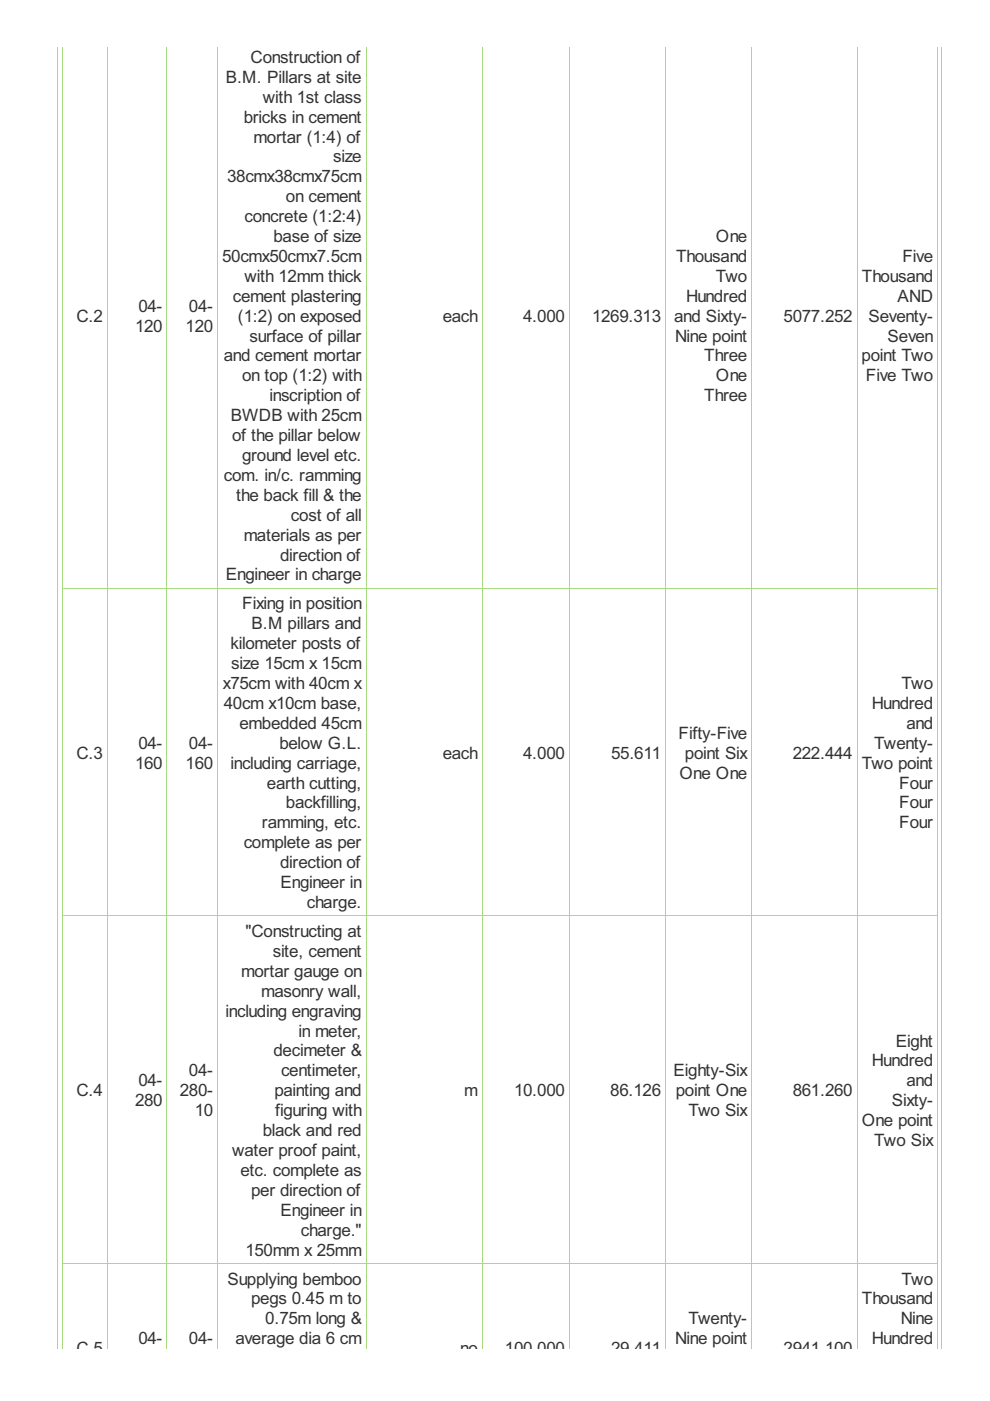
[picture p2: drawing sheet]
<svg xmlns="http://www.w3.org/2000/svg" width="210mm" height="297mm" viewBox="0 0 210 297" stroke-linecap="round" stroke-linejoin="round" font-family="sans-serif">
<defs><g id="words">
<g font-size="4" fill="#333">
<text x="47.9" y="17.6">B.M. Pillars at site</text>
<text x="53.1" y="13.3">Construction of</text>
<text x="55.7" y="21.8">with 1st class</text>
<text x="51.7" y="26">bricks in cement</text>
<text x="53.8" y="30.2">mortar (1:4) of</text>
<text x="70.7" y="34.4">size</text>
<text x="48.1" y="38.7">38cmx38cmx75cm</text>
<text x="51.8" y="47.1">concrete (1:2:4)</text>
<text x="60.6" y="42.9">on cement</text>
<text x="58" y="51.3">base of size</text>
<text x="151.8" y="51.3">One</text>
<text x="47.1" y="55.5">50cmx50cmx7.5cm</text>
<text x="51.8" y="59.8">with 12mm thick</text>
<text x="143.3" y="55.5">Thousand</text>
<text x="151.8" y="59.8">Two</text>
<text x="182.7" y="59.8">Thousand</text>
<text x="191.3" y="55.5">Five</text>
<text x="49.4" y="64">cement plastering</text>
<text x="145.5" y="64">Hundred</text>
<text x="190.3" y="64">AND</text>
<text x="16.2" y="68.2">C.2</text>
<text x="28.6" y="70.3">120</text>
<text x="29.3" y="66.1">04-</text>
<text x="39.4" y="70.3">120</text>
<text x="40.1" y="66.1">04-</text>
<text x="50.4" y="68.2">(1:2) on exposed</text>
<text x="93.9" y="68.2">each</text>
<text x="110.9" y="68.2">4.000</text>
<text x="125.5" y="68.2">1269.313</text>
<text x="142.9" y="68.2">and Sixty-</text>
<text x="166.1" y="68.2">5077.252</text>
<text x="184.1" y="68.2">Seventy-</text>
<text x="47.4" y="76.6">and cement mortar</text>
<text x="52.9" y="72.4">surface of pillar</text>
<text x="143.2" y="72.4">Nine point</text>
<text x="149.3" y="76.6">Three</text>
<text x="182.7" y="76.6">point Two</text>
<text x="188.2" y="72.4">Seven</text>
<text x="51.3" y="80.9">on top (1:2) with</text>
<text x="151.8" y="80.9">One</text>
<text x="183.6" y="80.9">Five Two</text>
<text x="48.9" y="89.3">BWDB with 25cm</text>
<text x="57.1" y="85.1">inscription of</text>
<text x="149.3" y="85.1">Three</text>
<text x="49.2" y="93.5">of the pillar below</text>
<text x="47.4" y="102">com. in/c. ramming</text>
<text x="51.3" y="97.7">ground level etc.</text>
<text x="50.1" y="106.2">the back fill &amp; the</text>
<text x="61.7" y="110.4">cost of all</text>
<text x="51.7" y="114.6">materials as per</text>
<text x="59.4" y="118.8">direction of</text>
<text x="47.9" y="123.1">Engineer in charge</text>
<text x="51.4" y="129.2">Fixing in position</text>
<text x="48.9" y="137.7">kilometer posts of</text>
<text x="53.3" y="133.4">B.M pillars and</text>
<text x="49" y="141.9">size 15cm x 15cm</text>
<text x="47.3" y="146.1">x75cm with 40cm x</text>
<text x="191.2" y="146.1">Two</text>
<text x="47.4" y="150.3">40cm x10cm base,</text>
<text x="50.8" y="154.5">embedded 45cm</text>
<text x="184.8" y="150.3">Hundred</text>
<text x="192.2" y="154.5">and</text>
<text x="16.2" y="160.9">C.3</text>
<text x="29.3" y="158.8">04-</text>
<text x="40.1" y="158.8">04-</text>
<text x="59.2" y="158.8">below G.L.</text>
<text x="93.9" y="160.9">each</text>
<text x="110.9" y="160.9">4.000</text>
<text x="129.6" y="160.9">55.611</text>
<text x="143.9" y="156.6">Fifty-Five</text>
<text x="145.2" y="160.9">point Six</text>
<text x="168.1" y="160.9">222.444</text>
<text x="185.4" y="158.8">Twenty-</text>
<text x="28.6" y="163">160</text>
<text x="39.4" y="163">160</text>
<text x="48.9" y="163">including carriage,</text>
<text x="56.6" y="167.2">earth cutting,</text>
<text x="144" y="165.1">One One</text>
<text x="182.7" y="163">Two point</text>
<text x="190.6" y="167.2">Four</text>
<text x="60.6" y="171.4">backfilling,</text>
<text x="190.6" y="171.4">Four</text>
<text x="51.7" y="179.9">complete as per</text>
<text x="55.5" y="175.6">ramming, etc.</text>
<text x="190.6" y="175.6">Four</text>
<text x="59.4" y="184.1">direction of</text>
<text x="59.5" y="188.3">Engineer in</text>
<text x="65" y="192.5">charge.</text>
<text x="52" y="198.7">&quot;Constructing at</text>
<text x="57.8" y="202.9">site, cement</text>
<text x="51.1" y="207.1">mortar gauge on</text>
<text x="47.8" y="215.6">including engraving</text>
<text x="55.4" y="211.3">masonry wall,</text>
<text x="63.3" y="219.8">in meter,</text>
<text x="189.9" y="221.9">Eight</text>
<text x="58" y="224">decimeter &amp;</text>
<text x="184.8" y="226.1">Hundred</text>
<text x="16.2" y="232.4">C.4</text>
<text x="29.3" y="230.3">04-</text>
<text x="38.1" y="232.4">280-</text>
<text x="40.1" y="228.2">04-</text>
<text x="58.2" y="232.4">painting and</text>
<text x="59.6" y="228.2">centimeter,</text>
<text x="98.4" y="232.4">m</text>
<text x="109" y="232.4">10.000</text>
<text x="129.4" y="232.4">86.126</text>
<text x="142.8" y="228.2">Eighty-Six</text>
<text x="143.3" y="232.4">point One</text>
<text x="168.1" y="232.4">861.260</text>
<text x="192.2" y="230.3">and</text>
<text x="28.6" y="234.5">280</text>
<text x="41.3" y="236.7">10</text>
<text x="58.3" y="236.7">figuring with</text>
<text x="146" y="236.7">Two Six</text>
<text x="182.7" y="238.8">One point</text>
<text x="189.1" y="234.5">Sixty-</text>
<text x="49.2" y="245.1">water proof paint,</text>
<text x="55.7" y="240.9">black and red</text>
<text x="185.4" y="243">Two Six</text>
<text x="51" y="249.3">etc. complete as</text>
<text x="53.2" y="253.5">per direction of</text>
<text x="59.5" y="257.8">Engineer in</text>
<text x="63.8" y="262">charge.&quot;</text>
<text x="52" y="266.2">150mm x 25mm</text>
<text x="48.2" y="272.4">Supplying bemboo</text>
<text x="191.2" y="272.4">Two</text>
<text x="53.2" y="276.6">pegs 0.45 m to</text>
<text x="56.2" y="280.8">0.75m long &amp;</text>
<text x="146" y="280.8">Twenty-</text>
<text x="182.7" y="276.6">Thousand</text>
<text x="191" y="280.8">Nine</text>
<text x="16.2" y="287.1">C.5</text>
<text x="29.3" y="285">04-</text>
<text x="40.1" y="285">04-</text>
<text x="49.9" y="285">average dia 6 cm</text>
<text x="97.6" y="287.1">no</text>
<text x="107.1" y="287.1">100.000</text>
<text x="129.6" y="287.1">29.411</text>
<text x="143.2" y="285">Nine point</text>
<text x="166.1" y="287.1">2941.100</text>
<text x="184.8" y="285">Hundred</text>
</g>
</g></defs>
<g fill="none" stroke="#a8da7f" stroke-width=".21">
<path d="M12.2 9.9v276M13.2 9.9v276M22.7 9.9v276M35.4 9.9v276M46.1 9.9v276M77.6 9.9v276M102.2 9.9v276M120.7 9.9v276M141.1 9.9v276M159.4 9.9v276M181.7 9.9v276M198.8 9.9v276"/>
<path d="M199.6 9.9v276M13.2 124.7h185.6M13.2 194.2h185.6M13.2 267.9h185.6"/>
</g>
<use href="#words"/>
</svg>
